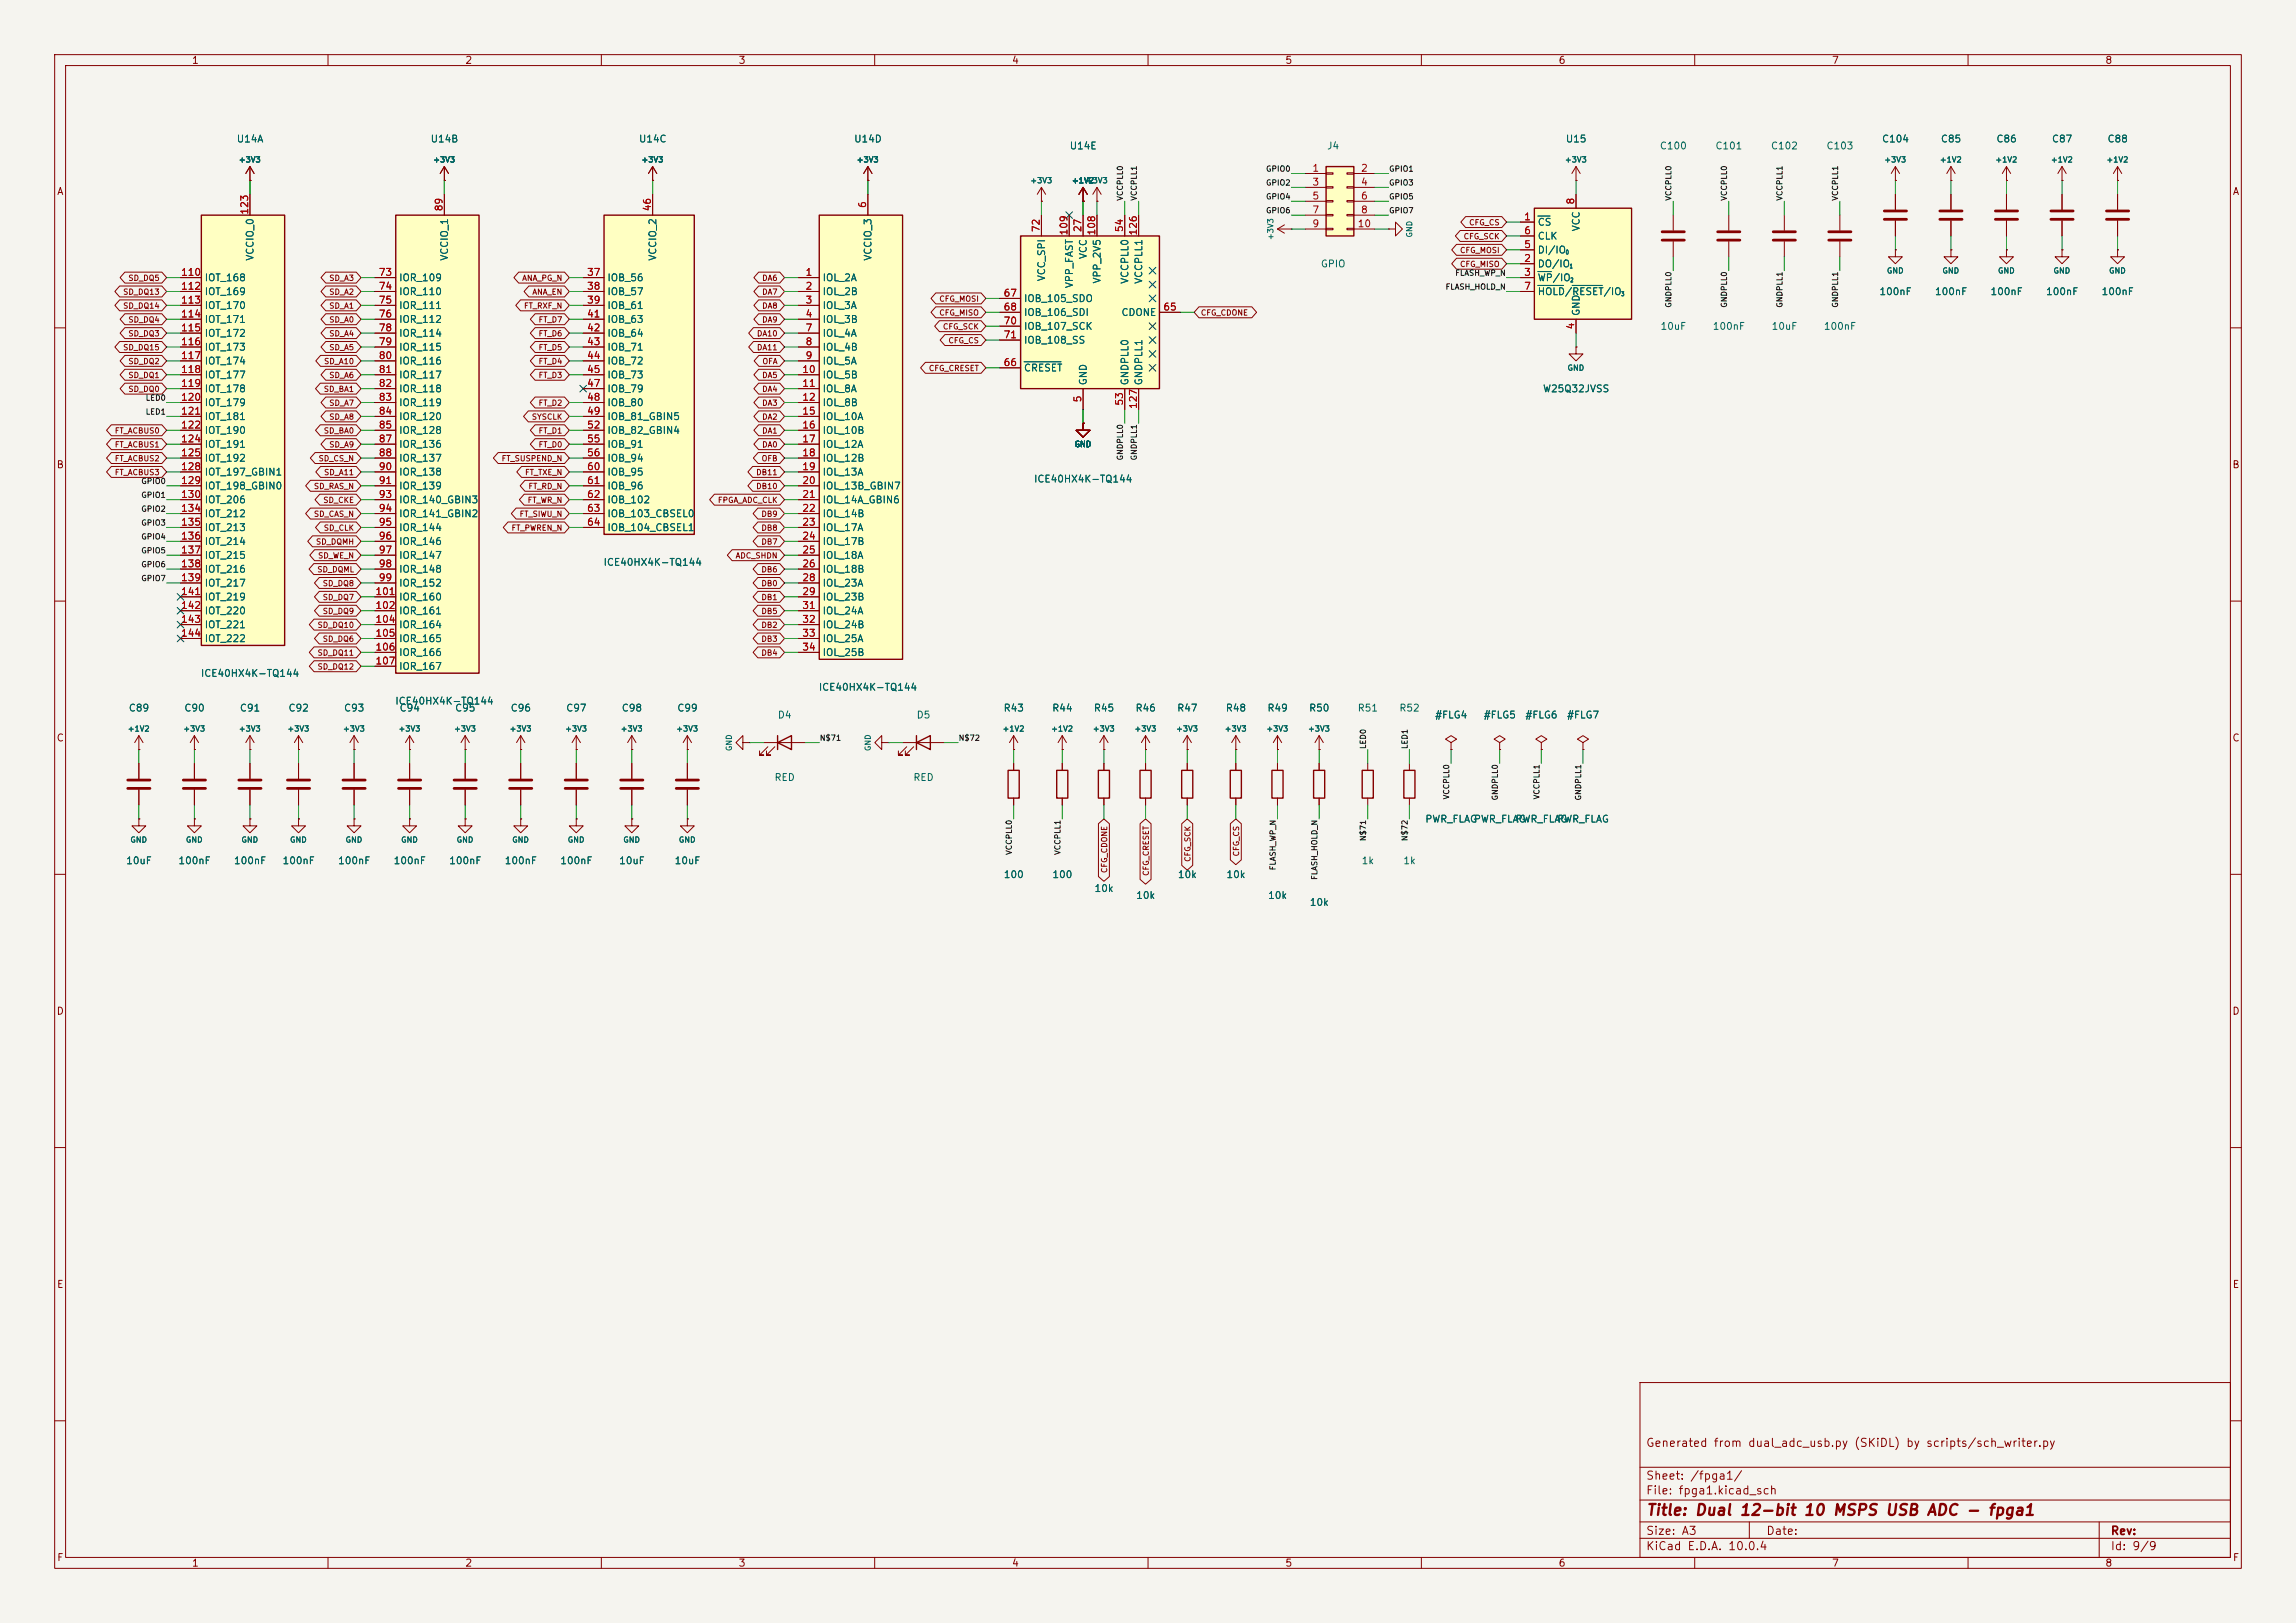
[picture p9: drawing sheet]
<svg xmlns="http://www.w3.org/2000/svg" width="420mm" height="297mm" viewBox="0 0 420 297" stroke-linecap="round" stroke-linejoin="round" font-family="sans-serif">
<defs><g id="words">
<text font-size="2" fill="#840000" x="301" y="277.8">Title: Dual 12-bit 10 MSPS USB ADC - fpga1</text>
<g font-size="1.5" fill="#840000">
<text x="301" y="265.1">Generated from dual_adc_usb.py (SKiDL) by scripts/sch_writer.py</text>
<text x="301" y="273.8">File: fpga1.kicad_sch</text>
<text x="301" y="271.1">Sheet: /fpga1/</text>
<text x="301" y="281.2">Size: A3</text>
<text x="323" y="281.2">Date:</text>
<text x="386" y="281.2">Rev:</text>
<text x="301" y="284">KiCad E.D.A. 10.0.4</text>
<text x="386" y="284">Id: 9/9</text>
</g>
<g font-size="1.3" fill="#840000">
<text x="35" y="12">1</text>
<text x="85" y="12">2</text>
<text x="135" y="12">3</text>
<text x="185" y="12">4</text>
<text x="235" y="12">5</text>
<text x="285" y="12">6</text>
<text x="335" y="12">7</text>
<text x="385" y="12">8</text>
<text x="10.3" y="36">A</text>
<text x="408.3" y="36">A</text>
<text x="10.3" y="86">B</text>
<text x="408.2" y="86">B</text>
<text x="10.3" y="136">C</text>
<text x="408.2" y="136">C</text>
<text x="10.3" y="186">D</text>
<text x="408.2" y="186">D</text>
<text x="10.3" y="236">E</text>
<text x="408.3" y="236">E</text>
<text x="10.3" y="286">F</text>
<text x="35" y="287">1</text>
<text x="85" y="287">2</text>
<text x="135" y="287">3</text>
<text x="185" y="287">4</text>
<text x="235" y="287">5</text>
<text x="285" y="287">6</text>
<text x="335" y="287">7</text>
<text x="385" y="287">8</text>
<text x="408.3" y="286">F</text>
</g>
<g font-size="1.3" fill="#006464">
<text x="43.2" y="26.4">U14A</text>
<text x="78.7" y="26.4">U14B</text>
<text x="116.8" y="26.4">U14C</text>
<text x="156.1" y="26.4">U14D</text>
<text x="195.6" y="27.6">U14E</text>
<text x="242.6" y="27.6">J4</text>
<text x="286.3" y="26.4">U15</text>
<text x="303.5" y="27.6">C100</text>
<text x="313.7" y="27.6">C101</text>
<text x="323.8" y="27.6">C102</text>
<text x="334" y="27.6">C103</text>
<text x="344.2" y="26.4">C104</text>
<text x="354.9" y="26.4">C85</text>
<text x="365.1" y="26.4">C86</text>
<text x="375.2" y="26.4">C87</text>
<text x="385.4" y="26.4">C88</text>
<text x="281.2" y="41.6">CS</text>
<text x="46.7" y="47.8" transform="rotate(-90 46.7 47.8)">VCCIO_0</text>
<text x="82.3" y="47.8" transform="rotate(-90 82.3 47.8)">VCCIO_1</text>
<text x="120.4" y="47.8" transform="rotate(-90 120.4 47.8)">VCCIO_2</text>
<text x="159.7" y="47.8" transform="rotate(-90 159.7 47.8)">VCCIO_3</text>
<text x="199.1" y="47.5" transform="rotate(-90 199.1 47.5)">VCC</text>
<text x="281.2" y="46.7">DI/IO</text>
<text x="281.2" y="44.2">CLK</text>
<text x="289.3" y="42.4" transform="rotate(-90 289.3 42.4)">VCC</text>
<text x="37.3" y="51.8">IOT_168</text>
<text x="72.9" y="51.8">IOR_109</text>
<text x="111" y="51.8">IOB_56</text>
<text x="150.4" y="51.8">IOL_2A</text>
<text x="191.5" y="51.6" transform="rotate(-90 191.5 51.6)">VCC_SPI</text>
<text x="196.6" y="52.8" transform="rotate(-90 196.6 52.8)">VPP_FAST</text>
<text x="201.6" y="52" transform="rotate(-90 201.6 52)">VPP_2V5</text>
<text x="206.7" y="52.1" transform="rotate(-90 206.7 52.1)">VCCPLL0</text>
<text x="209.3" y="52.1" transform="rotate(-90 209.3 52.1)">VCCPLL1</text>
<text x="241.5" y="49.2">GPIO</text>
<text x="281.2" y="49.2">DO/IO</text>
<text x="281.2" y="51.8">WP/IO</text>
<text x="37.3" y="54.3">IOT_169</text>
<text x="37.3" y="56.9">IOT_170</text>
<text x="37.3" y="59.4">IOT_171</text>
<text x="72.9" y="54.3">IOR_110</text>
<text x="72.9" y="56.9">IOR_111</text>
<text x="72.9" y="59.4">IOR_112</text>
<text x="111" y="54.3">IOB_57</text>
<text x="111" y="56.9">IOB_61</text>
<text x="111" y="59.4">IOB_63</text>
<text x="150.4" y="54.3">IOL_2B</text>
<text x="150.4" y="56.9">IOL_3A</text>
<text x="150.4" y="59.4">IOL_3B</text>
<text x="187.2" y="55.6">IOB_105_SDO</text>
<text x="187.2" y="58.1">IOB_106_SDI</text>
<text x="205" y="58.1">CDONE</text>
<text x="281.2" y="54.3">HOLD/RESET/IO</text>
<text x="289.3" y="57.9" transform="rotate(-90 289.3 57.9)">GND</text>
<text x="343.7" y="54.3">100nF</text>
<text x="353.8" y="54.3">100nF</text>
<text x="364" y="54.3">100nF</text>
<text x="374.2" y="54.3">100nF</text>
<text x="384.3" y="54.3">100nF</text>
<text x="37.3" y="61.9">IOT_172</text>
<text x="37.3" y="64.5">IOT_173</text>
<text x="72.9" y="61.9">IOR_114</text>
<text x="72.9" y="64.5">IOR_115</text>
<text x="111" y="61.9">IOB_64</text>
<text x="111" y="64.5">IOB_71</text>
<text x="150.4" y="61.9">IOL_4A</text>
<text x="150.4" y="64.5">IOL_4B</text>
<text x="187.2" y="60.7">IOB_107_SCK</text>
<text x="187.2" y="63.2">IOB_108_SS</text>
<text x="303.6" y="60.7">10uF</text>
<text x="313.2" y="60.7">100nF</text>
<text x="324" y="60.7">10uF</text>
<text x="333.5" y="60.7">100nF</text>
<text x="37.3" y="67">IOT_174</text>
<text x="37.3" y="69.6">IOT_177</text>
<text x="72.9" y="67">IOR_116</text>
<text x="72.9" y="69.6">IOR_117</text>
<text x="111" y="67">IOB_72</text>
<text x="111" y="69.6">IOB_73</text>
<text x="150.4" y="67">IOL_5A</text>
<text x="150.4" y="69.6">IOL_5B</text>
<text x="187.2" y="68.3">CRESET</text>
<text x="199.1" y="70.6" transform="rotate(-90 199.1 70.6)">GND</text>
<text x="206.7" y="70.6" transform="rotate(-90 206.7 70.6)">GNDPLL0</text>
<text x="209.3" y="70.6" transform="rotate(-90 209.3 70.6)">GNDPLL1</text>
<text x="37.3" y="72.1">IOT_178</text>
<text x="37.3" y="74.6">IOT_179</text>
<text x="37.3" y="77.2">IOT_181</text>
<text x="72.9" y="72.1">IOR_118</text>
<text x="72.9" y="74.6">IOR_119</text>
<text x="72.9" y="77.2">IOR_120</text>
<text x="111" y="72.1">IOB_79</text>
<text x="111" y="74.6">IOB_80</text>
<text x="111" y="77.2">IOB_81_GBIN5</text>
<text x="150.4" y="72.1">IOL_8A</text>
<text x="150.4" y="74.6">IOL_8B</text>
<text x="150.4" y="77.2">IOL_10A</text>
<text x="282.1" y="72.1">W25Q32JVSS</text>
<text x="37.3" y="79.7">IOT_190</text>
<text x="37.3" y="82.3">IOT_191</text>
<text x="72.9" y="79.7">IOR_128</text>
<text x="72.9" y="82.3">IOR_136</text>
<text x="111" y="79.7">IOB_82_GBIN4</text>
<text x="111" y="82.3">IOB_91</text>
<text x="150.4" y="79.7">IOL_10B</text>
<text x="150.4" y="82.3">IOL_12A</text>
<text x="37.3" y="84.8">IOT_192</text>
<text x="37.3" y="87.3">IOT_197_GBIN1</text>
<text x="37.3" y="89.9">IOT_198_GBIN0</text>
<text x="72.9" y="84.8">IOR_137</text>
<text x="72.9" y="87.3">IOR_138</text>
<text x="72.9" y="89.9">IOR_139</text>
<text x="111" y="84.8">IOB_94</text>
<text x="111" y="87.3">IOB_95</text>
<text x="111" y="89.9">IOB_96</text>
<text x="150.4" y="84.8">IOL_12B</text>
<text x="150.4" y="87.3">IOL_13A</text>
<text x="150.4" y="89.9">IOL_13B_GBIN7</text>
<text x="189" y="88.6">ICE40HX4K-TQ144</text>
<text x="37.3" y="92.4">IOT_206</text>
<text x="37.3" y="95">IOT_212</text>
<text x="72.9" y="92.4">IOR_140_GBIN3</text>
<text x="72.9" y="95">IOR_141_GBIN2</text>
<text x="111" y="92.4">IOB_102</text>
<text x="111" y="95">IOB_103_CBSEL0</text>
<text x="150.4" y="92.4">IOL_14A_GBIN6</text>
<text x="150.4" y="95">IOL_14B</text>
<text x="37.3" y="97.5">IOT_213</text>
<text x="37.3" y="100">IOT_214</text>
<text x="72.9" y="97.5">IOR_144</text>
<text x="72.9" y="100">IOR_146</text>
<text x="111" y="97.5">IOB_104_CBSEL1</text>
<text x="150.4" y="97.5">IOL_17A</text>
<text x="150.4" y="100">IOL_17B</text>
<text x="37.3" y="102.6">IOT_215</text>
<text x="37.3" y="105.1">IOT_216</text>
<text x="37.3" y="107.7">IOT_217</text>
<text x="72.9" y="102.6">IOR_147</text>
<text x="72.9" y="105.1">IOR_148</text>
<text x="72.9" y="107.7">IOR_152</text>
<text x="110.3" y="103.8">ICE40HX4K-TQ144</text>
<text x="150.4" y="102.6">IOL_18A</text>
<text x="150.4" y="105.1">IOL_18B</text>
<text x="150.4" y="107.7">IOL_23A</text>
<text x="37.3" y="110.2">IOT_219</text>
<text x="37.3" y="112.7">IOT_220</text>
<text x="72.9" y="110.2">IOR_160</text>
<text x="72.9" y="112.7">IOR_161</text>
<text x="150.4" y="110.2">IOL_23B</text>
<text x="150.4" y="112.7">IOL_24A</text>
<text x="37.3" y="115.3">IOT_221</text>
<text x="37.3" y="117.8">IOT_222</text>
<text x="72.9" y="115.3">IOR_164</text>
<text x="72.9" y="117.8">IOR_165</text>
<text x="150.4" y="115.3">IOL_24B</text>
<text x="150.4" y="117.8">IOL_25A</text>
<text x="36.6" y="124.2">ICE40HX4K-TQ144</text>
<text x="72.9" y="120.4">IOR_166</text>
<text x="72.9" y="122.9">IOR_167</text>
<text x="150.4" y="120.4">IOL_25B</text>
<text x="23.5" y="130.5">C89</text>
<text x="33.6" y="130.5">C90</text>
<text x="43.8" y="130.5">C91</text>
<text x="52.7" y="130.5">C92</text>
<text x="62.8" y="130.5">C93</text>
<text x="72.2" y="129.2">ICE40HX4K-TQ144</text>
<text x="73" y="130.5">C94</text>
<text x="83.1" y="130.5">C95</text>
<text x="93.3" y="130.5">C96</text>
<text x="103.5" y="130.5">C97</text>
<text x="113.6" y="130.5">C98</text>
<text x="123.8" y="130.5">C99</text>
<text x="142.2" y="131.8">D4</text>
<text x="149.7" y="126.7">ICE40HX4K-TQ144</text>
<text x="167.6" y="131.8">D5</text>
<text x="183.5" y="130.5">R43</text>
<text x="192.4" y="130.5">R44</text>
<text x="200" y="130.5">R45</text>
<text x="207.6" y="130.5">R46</text>
<text x="215.2" y="130.5">R47</text>
<text x="224.1" y="130.5">R48</text>
<text x="231.7" y="130.5">R49</text>
<text x="239.4" y="130.5">R50</text>
<text x="248.2" y="130.5">R51</text>
<text x="255.9" y="130.5">R52</text>
<text x="262.4" y="131.8">#FLG4</text>
<text x="271.3" y="131.8">#FLG5</text>
<text x="278.9" y="131.8">#FLG6</text>
<text x="286.5" y="131.8">#FLG7</text>
<text x="141.6" y="143.2">RED</text>
<text x="167" y="143.2">RED</text>
<text x="260.6" y="150.8">PWR_FLAG</text>
<text x="269.5" y="150.8">PWR_FLAG</text>
<text x="277.1" y="150.8">PWR_FLAG</text>
<text x="284.7" y="150.8">PWR_FLAG</text>
<text x="23" y="158.5">10uF</text>
<text x="32.5" y="158.5">100nF</text>
<text x="42.7" y="158.5">100nF</text>
<text x="51.6" y="158.5">100nF</text>
<text x="61.7" y="158.5">100nF</text>
<text x="71.9" y="158.5">100nF</text>
<text x="82.1" y="158.5">100nF</text>
<text x="92.2" y="158.5">100nF</text>
<text x="102.4" y="158.5">100nF</text>
<text x="113.1" y="158.5">10uF</text>
<text x="123.3" y="158.5">10uF</text>
<text x="183.5" y="161">100</text>
<text x="192.4" y="161">100</text>
<text x="215.3" y="161">10k</text>
<text x="224.2" y="161">10k</text>
<text x="249" y="158.5">1k</text>
<text x="256.6" y="158.5">1k</text>
<text x="200.1" y="163.5">10k</text>
<text x="207.7" y="164.8">10k</text>
<text x="231.9" y="164.8">10k</text>
<text x="239.5" y="166.1">10k</text>
</g>
<g font-size="1.3" fill="#a90000">
<text x="240" y="31.7">1</text>
<text x="240" y="34.3">3</text>
<text x="248.8" y="31.7">2</text>
<text x="248.8" y="34.3">4</text>
<text x="45.7" y="39.4" transform="rotate(-90 45.7 39.4)">123</text>
<text x="81.3" y="38.8" transform="rotate(-90 81.3 38.8)">89</text>
<text x="119.4" y="38.8" transform="rotate(-90 119.4 38.8)">46</text>
<text x="158.7" y="38.2" transform="rotate(-90 158.7 38.2)">6</text>
<text x="240" y="36.8">5</text>
<text x="240" y="39.3">7</text>
<text x="240" y="41.9">9</text>
<text x="248.2" y="41.9">10</text>
<text x="248.8" y="36.8">6</text>
<text x="248.8" y="39.3">8</text>
<text x="278.7" y="40.6">1</text>
<text x="288.3" y="37.5" transform="rotate(-90 288.3 37.5)">8</text>
<text x="190.5" y="42.6" transform="rotate(-90 190.5 42.6)">72</text>
<text x="195.6" y="43.2" transform="rotate(-90 195.6 43.2)">109</text>
<text x="198.1" y="42.6" transform="rotate(-90 198.1 42.6)">27</text>
<text x="200.6" y="43.2" transform="rotate(-90 200.6 43.2)">108</text>
<text x="205.7" y="42.6" transform="rotate(-90 205.7 42.6)">54</text>
<text x="208.3" y="43.2" transform="rotate(-90 208.3 43.2)">126</text>
<text x="278.7" y="45.7">5</text>
<text x="278.7" y="43.2">6</text>
<text x="33" y="50.8">110</text>
<text x="33" y="53.3">112</text>
<text x="69.2" y="50.8">73</text>
<text x="69.2" y="53.3">74</text>
<text x="107.3" y="50.8">37</text>
<text x="107.3" y="53.3">38</text>
<text x="147.2" y="50.8">1</text>
<text x="147.2" y="53.3">2</text>
<text x="278.7" y="48.2">2</text>
<text x="278.7" y="50.8">3</text>
<text x="278.7" y="53.3">7</text>
<text x="33" y="55.9">113</text>
<text x="33" y="58.4">114</text>
<text x="69.2" y="55.9">75</text>
<text x="69.2" y="58.4">76</text>
<text x="107.3" y="55.9">39</text>
<text x="107.3" y="58.4">41</text>
<text x="147.2" y="55.9">3</text>
<text x="147.2" y="58.4">4</text>
<text x="183.5" y="54.6">67</text>
<text x="183.5" y="57.1">68</text>
<text x="183.5" y="59.7">70</text>
<text x="212.7" y="57.1">65</text>
<text x="33" y="60.9">115</text>
<text x="33" y="63.5">116</text>
<text x="69.2" y="60.9">78</text>
<text x="69.2" y="63.5">79</text>
<text x="107.3" y="60.9">42</text>
<text x="107.3" y="63.5">43</text>
<text x="147.2" y="60.9">7</text>
<text x="147.2" y="63.5">8</text>
<text x="183.5" y="62.2">71</text>
<text x="288.3" y="60.4" transform="rotate(-90 288.3 60.4)">4</text>
<text x="33" y="66">117</text>
<text x="33" y="68.6">118</text>
<text x="33" y="71.1">119</text>
<text x="69.2" y="66">80</text>
<text x="69.2" y="68.6">81</text>
<text x="69.2" y="71.1">82</text>
<text x="107.3" y="66">44</text>
<text x="107.3" y="68.6">45</text>
<text x="107.3" y="71.1">47</text>
<text x="146.6" y="68.6">10</text>
<text x="146.6" y="71.1">11</text>
<text x="147.2" y="66">9</text>
<text x="183.5" y="67.3">66</text>
<text x="33" y="73.6">120</text>
<text x="33" y="76.2">121</text>
<text x="69.2" y="73.6">83</text>
<text x="69.2" y="76.2">84</text>
<text x="107.3" y="73.6">48</text>
<text x="107.3" y="76.2">49</text>
<text x="146.6" y="73.6">12</text>
<text x="146.6" y="76.2">15</text>
<text x="198.1" y="73.7" transform="rotate(-90 198.1 73.7)">5</text>
<text x="205.7" y="74.3" transform="rotate(-90 205.7 74.3)">53</text>
<text x="208.3" y="74.9" transform="rotate(-90 208.3 74.9)">127</text>
<text x="33" y="78.7">122</text>
<text x="33" y="81.3">124</text>
<text x="33" y="83.8">125</text>
<text x="69.2" y="78.7">85</text>
<text x="69.2" y="81.3">87</text>
<text x="69.2" y="83.8">88</text>
<text x="107.3" y="78.7">52</text>
<text x="107.3" y="81.3">55</text>
<text x="107.3" y="83.8">56</text>
<text x="146.6" y="78.7">16</text>
<text x="146.6" y="81.3">17</text>
<text x="146.6" y="83.8">18</text>
<text x="33" y="86.3">128</text>
<text x="33" y="88.9">129</text>
<text x="69.2" y="86.3">90</text>
<text x="69.2" y="88.9">91</text>
<text x="107.3" y="86.3">60</text>
<text x="107.3" y="88.9">61</text>
<text x="146.6" y="86.3">19</text>
<text x="146.6" y="88.9">20</text>
<text x="33" y="91.4">130</text>
<text x="33" y="94">134</text>
<text x="69.2" y="91.4">93</text>
<text x="69.2" y="94">94</text>
<text x="107.3" y="91.4">62</text>
<text x="107.3" y="94">63</text>
<text x="146.6" y="91.4">21</text>
<text x="146.6" y="94">22</text>
<text x="33" y="96.5">135</text>
<text x="33" y="99">136</text>
<text x="33" y="101.6">137</text>
<text x="69.2" y="96.5">95</text>
<text x="69.2" y="99">96</text>
<text x="69.2" y="101.6">97</text>
<text x="107.3" y="96.5">64</text>
<text x="146.6" y="96.5">23</text>
<text x="146.6" y="99">24</text>
<text x="146.6" y="101.6">25</text>
<text x="33" y="104.1">138</text>
<text x="33" y="106.7">139</text>
<text x="69.2" y="104.1">98</text>
<text x="69.2" y="106.7">99</text>
<text x="146.6" y="104.1">26</text>
<text x="146.6" y="106.7">28</text>
<text x="33" y="109.2">141</text>
<text x="33" y="111.7">142</text>
<text x="68.6" y="109.2">101</text>
<text x="68.6" y="111.7">102</text>
<text x="146.6" y="109.2">29</text>
<text x="146.6" y="111.7">31</text>
<text x="33" y="114.3">143</text>
<text x="33" y="116.8">144</text>
<text x="68.6" y="114.3">104</text>
<text x="68.6" y="116.8">105</text>
<text x="68.6" y="119.4">106</text>
<text x="146.6" y="114.3">32</text>
<text x="146.6" y="116.8">33</text>
<text x="146.6" y="119.4">34</text>
<text x="68.6" y="121.9">107</text>
</g>
<g font-size="1" fill="#006464">
<text x="43.6" y="30">+3V3</text>
<text x="79.2" y="30">+3V3</text>
<text x="117.3" y="30">+3V3</text>
<text x="156.6" y="30">+3V3</text>
<text x="286.2" y="30">+3V3</text>
<text x="344.6" y="30">+3V3</text>
<text x="354.7" y="30">+1V2</text>
<text x="364.9" y="30">+1V2</text>
<text x="375.1" y="30">+1V2</text>
<text x="385.2" y="30">+1V2</text>
<text x="188.4" y="33.8">+3V3</text>
<text x="196" y="33.8">+1V2</text>
<text x="198.5" y="33.8">+3V3</text>
<text x="233.2" y="44" transform="rotate(-90 233.2 44)">+3V3</text>
<text x="258.6" y="43.6" transform="rotate(-90 258.6 43.6)">GND</text>
<text x="345.1" y="50.3">GND</text>
<text x="355.2" y="50.3">GND</text>
<text x="365.4" y="50.3">GND</text>
<text x="375.5" y="50.3">GND</text>
<text x="385.7" y="50.3">GND</text>
<text x="286.6" y="68.1">GND</text>
<text x="196.5" y="82">GND</text>
<text x="23.3" y="134.1">+1V2</text>
<text x="33.4" y="134.1">+3V3</text>
<text x="43.6" y="134.1">+3V3</text>
<text x="52.5" y="134.1">+3V3</text>
<text x="62.6" y="134.1">+3V3</text>
<text x="72.8" y="134.1">+3V3</text>
<text x="83" y="134.1">+3V3</text>
<text x="93.1" y="134.1">+3V3</text>
<text x="103.3" y="134.1">+3V3</text>
<text x="113.4" y="134.1">+3V3</text>
<text x="123.6" y="134.1">+3V3</text>
<text x="134.1" y="137.5" transform="rotate(-90 134.1 137.5)">GND</text>
<text x="159.5" y="137.5" transform="rotate(-90 159.5 137.5)">GND</text>
<text x="183.3" y="134.1">+1V2</text>
<text x="192.2" y="134.1">+1V2</text>
<text x="199.8" y="134.1">+3V3</text>
<text x="207.4" y="134.1">+3V3</text>
<text x="215" y="134.1">+3V3</text>
<text x="223.9" y="134.1">+3V3</text>
<text x="231.6" y="134.1">+3V3</text>
<text x="239.2" y="134.1">+3V3</text>
<text x="23.7" y="154.4">GND</text>
<text x="33.9" y="154.4">GND</text>
<text x="44.1" y="154.4">GND</text>
<text x="53" y="154.4">GND</text>
<text x="63.1" y="154.4">GND</text>
<text x="73.3" y="154.4">GND</text>
<text x="83.4" y="154.4">GND</text>
<text x="93.6" y="154.4">GND</text>
<text x="103.8" y="154.4">GND</text>
<text x="113.9" y="154.4">GND</text>
<text x="124.1" y="154.4">GND</text>
</g>
<g font-size="1" fill="#0f0f0f">
<text x="231.5" y="34.2">GPIO2</text>
<text x="231.5" y="31.7">GPIO0</text>
<text x="254" y="34.2">GPIO3</text>
<text x="254" y="31.7">GPIO1</text>
<text x="205.6" y="36.8" transform="rotate(-90 205.6 36.8)">VCCPLL0</text>
<text x="208.2" y="36.8" transform="rotate(-90 208.2 36.8)">VCCPLL1</text>
<text x="231.5" y="39.3">GPIO6</text>
<text x="231.5" y="36.7">GPIO4</text>
<text x="254" y="36.7">GPIO5</text>
<text x="254" y="39.3">GPIO7</text>
<text x="306" y="36.8" transform="rotate(-90 306 36.8)">VCCPLL0</text>
<text x="316.1" y="36.8" transform="rotate(-90 316.1 36.8)">VCCPLL0</text>
<text x="326.3" y="36.8" transform="rotate(-90 326.3 36.8)">VCCPLL1</text>
<text x="336.5" y="36.8" transform="rotate(-90 336.5 36.8)">VCCPLL1</text>
<text x="264.3" y="53.2">FLASH_HOLD_N</text>
<text x="266.1" y="50.7">FLASH_WP_N</text>
<text x="306" y="56.4" transform="rotate(-90 306 56.4)">GNDPLL0</text>
<text x="316.1" y="56.4" transform="rotate(-90 316.1 56.4)">GNDPLL0</text>
<text x="326.3" y="56.4" transform="rotate(-90 326.3 56.4)">GNDPLL1</text>
<text x="336.5" y="56.4" transform="rotate(-90 336.5 56.4)">GNDPLL1</text>
<text x="26.6" y="73.6">LED0</text>
<text x="26.6" y="76.1">LED1</text>
<text x="25.7" y="88.8">GPIO0</text>
<text x="205.6" y="84.3" transform="rotate(-90 205.6 84.3)">GNDPLL0</text>
<text x="208.2" y="84.3" transform="rotate(-90 208.2 84.3)">GNDPLL1</text>
<text x="25.7" y="91.3">GPIO1</text>
<text x="25.7" y="93.9">GPIO2</text>
<text x="25.7" y="96.4">GPIO3</text>
<text x="25.7" y="99">GPIO4</text>
<text x="25.7" y="101.5">GPIO5</text>
<text x="25.7" y="106.6">GPIO7</text>
<text x="25.7" y="104">GPIO6</text>
<text x="149.9" y="135.8">N$71</text>
<text x="175.3" y="135.8">N$72</text>
<text x="250.1" y="137.2" transform="rotate(-90 250.1 137.2)">LED0</text>
<text x="257.7" y="137.2" transform="rotate(-90 257.7 137.2)">LED1</text>
<text x="265.3" y="146.4" transform="rotate(-90 265.3 146.4)">VCCPLL0</text>
<text x="274.2" y="146.6" transform="rotate(-90 274.2 146.6)">GNDPLL0</text>
<text x="281.8" y="146.4" transform="rotate(-90 281.8 146.4)">VCCPLL1</text>
<text x="289.5" y="146.6" transform="rotate(-90 289.5 146.6)">GNDPLL1</text>
<text x="250.1" y="154" transform="rotate(-90 250.1 154)">N$71</text>
<text x="257.7" y="154" transform="rotate(-90 257.7 154)">N$72</text>
<text x="185.3" y="156.5" transform="rotate(-90 185.3 156.5)">VCCPLL0</text>
<text x="194.2" y="156.5" transform="rotate(-90 194.2 156.5)">VCCPLL1</text>
<text x="233.6" y="159.4" transform="rotate(-90 233.6 159.4)">FLASH_WP_N</text>
<text x="241.2" y="161.1" transform="rotate(-90 241.2 161.1)">FLASH_HOLD_N</text>
</g>
<g font-size="1" fill="#840000">
<text x="268.6" y="41.5">CFG_CS</text>
<text x="267" y="46.6">CFG_MOSI</text>
<text x="267.6" y="44">CFG_SCK</text>
<text x="23.4" y="51.6">SD_DQ5</text>
<text x="60.1" y="51.6">SD_A3</text>
<text x="95.4" y="51.6">ANA_PG_N</text>
<text x="139.3" y="51.6">DA6</text>
<text x="267" y="49.1">CFG_MISO</text>
<text x="22.4" y="56.7">SD_DQ14</text>
<text x="22.4" y="54.2">SD_DQ13</text>
<text x="23.4" y="59.3">SD_DQ4</text>
<text x="60.1" y="54.2">SD_A2</text>
<text x="60.1" y="56.7">SD_A1</text>
<text x="60.1" y="59.3">SD_A0</text>
<text x="95.8" y="56.7">FT_RXF_N</text>
<text x="97.3" y="54.2">ANA_EN</text>
<text x="98.4" y="59.3">FT_D7</text>
<text x="139.3" y="54.2">DA7</text>
<text x="139.3" y="56.7">DA8</text>
<text x="139.3" y="59.3">DA9</text>
<text x="171.7" y="58">CFG_MISO</text>
<text x="171.7" y="55.4">CFG_MOSI</text>
<text x="219.6" y="58">CFG_CDONE</text>
<text x="22.4" y="64.3">SD_DQ15</text>
<text x="23.4" y="61.8">SD_DQ3</text>
<text x="60.1" y="61.8">SD_A4</text>
<text x="60.1" y="64.3">SD_A5</text>
<text x="98.4" y="61.8">FT_D6</text>
<text x="98.4" y="64.3">FT_D5</text>
<text x="138.4" y="61.8">DA10</text>
<text x="138.4" y="64.3">DA11</text>
<text x="172.4" y="60.5">CFG_SCK</text>
<text x="173.4" y="63.1">CFG_CS</text>
<text x="23.4" y="66.9">SD_DQ2</text>
<text x="23.4" y="69.4">SD_DQ1</text>
<text x="23.4" y="72">SD_DQ0</text>
<text x="59.1" y="72">SD_BA1</text>
<text x="59.2" y="66.9">SD_A10</text>
<text x="60.1" y="69.4">SD_A6</text>
<text x="98.4" y="69.4">FT_D3</text>
<text x="98.4" y="66.9">FT_D4</text>
<text x="139.3" y="69.4">DA5</text>
<text x="139.3" y="72">DA4</text>
<text x="139.4" y="66.9">OFA</text>
<text x="169.8" y="68.1">CFG_CRESET</text>
<text x="60.1" y="74.5">SD_A7</text>
<text x="60.1" y="77">SD_A8</text>
<text x="97.2" y="77">SYSCLK</text>
<text x="98.4" y="74.5">FT_D2</text>
<text x="139.3" y="77">DA2</text>
<text x="139.3" y="74.5">DA3</text>
<text x="20.9" y="79.6">FT_ACBUS0</text>
<text x="20.9" y="82.1">FT_ACBUS1</text>
<text x="59.1" y="79.6">SD_BA0</text>
<text x="60.1" y="82.1">SD_A9</text>
<text x="98.4" y="79.6">FT_D1</text>
<text x="98.4" y="82.1">FT_D0</text>
<text x="139.3" y="79.6">DA1</text>
<text x="139.3" y="82.1">DA0</text>
<text x="20.9" y="84.7">FT_ACBUS2</text>
<text x="20.9" y="87.2">FT_ACBUS3</text>
<text x="57.3" y="89.7">SD_RAS_N</text>
<text x="58.2" y="84.7">SD_CS_N</text>
<text x="59.2" y="87.2">SD_A11</text>
<text x="91.7" y="84.7">FT_SUSPEND_N</text>
<text x="95.9" y="87.2">FT_TXE_N</text>
<text x="96.6" y="89.7">FT_RD_N</text>
<text x="138.2" y="87.2">DB11</text>
<text x="138.2" y="89.7">DB10</text>
<text x="139.2" y="84.7">OFB</text>
<text x="57.3" y="94.8">SD_CAS_N</text>
<text x="59" y="92.3">SD_CKE</text>
<text x="94.9" y="94.8">FT_SIWU_N</text>
<text x="96.4" y="92.3">FT_WR_N</text>
<text x="131.2" y="92.3">FPGA_ADC_CLK</text>
<text x="139.2" y="94.8">DB9</text>
<text x="57.7" y="99.9">SD_DQMH</text>
<text x="59.1" y="97.4">SD_CLK</text>
<text x="93.5" y="97.4">FT_PWREN_N</text>
<text x="139.2" y="99.9">DB7</text>
<text x="139.2" y="97.4">DB8</text>
<text x="57.9" y="105">SD_DQML</text>
<text x="58.1" y="102.4">SD_WE_N</text>
<text x="58.9" y="107.5">SD_DQ8</text>
<text x="134.5" y="102.4">ADC_SHDN</text>
<text x="139.2" y="105">DB6</text>
<text x="139.2" y="107.5">DB0</text>
<text x="58.9" y="110.1">SD_DQ7</text>
<text x="58.9" y="112.6">SD_DQ9</text>
<text x="139.2" y="112.6">DB5</text>
<text x="139.2" y="110.1">DB1</text>
<text x="58" y="115.1">SD_DQ10</text>
<text x="58.9" y="117.7">SD_DQ6</text>
<text x="139.2" y="115.1">DB2</text>
<text x="139.2" y="117.7">DB3</text>
<text x="58" y="120.2">SD_DQ11</text>
<text x="58" y="122.8">SD_DQ12</text>
<text x="139.2" y="120.2">DB4</text>
<text x="202.8" y="159.9" transform="rotate(-90 202.8 159.9)">CFG_CDONE</text>
<text x="210.4" y="160.4" transform="rotate(-90 210.4 160.4)">CFG_CRESET</text>
<text x="218" y="157.8" transform="rotate(-90 218 157.8)">CFG_SCK</text>
<text x="226.9" y="156.8" transform="rotate(-90 226.9 156.8)">CFG_CS</text>
</g>
<g font-size=".8" fill="#006464">
<text x="286.3" y="46.7">0</text>
<text x="287" y="49.3">1</text>
<text x="287.2" y="51.8">2</text>
<text x="296.5" y="54.4">3</text>
</g>
</g></defs>
<path d="M0 0h420v297h-420z" fill="#f5f4ef" stroke="#f5f4ef" stroke-width=".18"/>
<g fill="none" stroke="#840000" stroke-width=".18">
<path d="M10 10h400v277h-400zM12 12h396v273h-396zM60 10v2M110 10v2M160 10v2M210 10v2M260 10v2M310 10v2M360 10v2M45.7 33h.1M45.7 30.5l-.7 1.3M45.7 30.5l.8 1.3"/>
<path d="M45.7 30.5v2.5M10 60h2M198.1 77.5v1.2h1.3l-1.3 1.3-1.3-1.3h1.3M198.1 77.5h.1M408 60h2M10 110h2M408 110h2M25.4 137.2h.1M25.4 134.6l-.8 1.3M25.4 134.6l.8 1.3M25.4 134.6v2.6M25.4 139.7v2.8"/>
<path d="M35.6 137.2h.1M35.6 134.6v2.6M35.6 139.7v2.8M35.6 134.6l-.8 1.3M35.6 134.6l.7 1.3M45.7 137.2h.1M45.7 134.6v2.6M45.7 134.6l-.7 1.3M45.7 134.6l.8 1.3M54.6 139.7v2.8M64.8 137.2h.1M64.8 134.6v2.6"/>
<path d="M64.8 139.7v2.8M64.8 134.6l-.8 1.3M64.8 134.6l.7 1.3M74.9 137.2h.1M74.9 134.6v2.6M74.9 139.7v2.8M74.9 134.6l-.7 1.3M74.9 134.6l.8 1.3M85.1 137.2h.1M85.1 134.6l-.8 1.3M85.1 134.6l.8 1.3M85.1 134.6v2.6"/>
<path d="M95.2 137.2h.1M95.2 134.6l-.7 1.3M95.2 134.6l.8 1.3M95.2 134.6v2.6M105.4 137.2h.1M105.4 134.6l-.8 1.3M105.4 134.6l.8 1.3M105.4 134.6v2.6M115.6 139.7v2.8M125.7 137.2h.1M125.7 134.6v2.6M125.7 139.7v2.8"/>
<path d="M125.7 134.6l-.7 1.3M125.7 134.6l.8 1.3M161.3 135.9v-1.3l-1.3 1.3 1.3 1.3v-1.3h1.3M162.6 135.9h.1M165.1 135.9h7.6M165.9 136.7l-1.6 1.5h.8h-.8v-.8M167.1 136.7l-1.5 1.5h.8h-.8v-.8M185.4 137.2h.1M185.4 134.6l-.7 1.3M185.4 134.6l.8 1.3M185.4 134.6v2.6M185.4 139.7v1.3"/>
<path d="M194.3 137.2h.1M194.3 134.6v2.6M194.3 139.7v1.3M194.3 134.6l-.8 1.3M194.3 134.6l.8 1.3M201.9 137.2h.1M201.9 134.6l-.7 1.3M201.9 134.6l.8 1.3M201.9 134.6v2.6M209.5 137.2h.1M209.5 134.6l-.7 1.3M209.5 134.6l.8 1.3"/>
<path d="M209.5 134.6v2.6M217.2 139.7v1.3M10 160h2M25.4 149.9v1.2h1.3l-1.3 1.3-1.3-1.3h1.3M25.4 149.9h.1M25.4 144.5v2.8M35.6 149.9v1.2h1.2l-1.2 1.3-1.3-1.3h1.3M35.6 149.9h.1M35.6 144.5v2.8M45.7 149.9v1.2h1.3l-1.3 1.3-1.3-1.3h1.3M45.7 149.9h.1M54.6 144.5v2.8"/>
<path d="M64.8 149.9v1.2h1.2l-1.2 1.3-1.3-1.3h1.3M64.8 149.9h.1M64.8 144.5v2.8M74.9 149.9v1.2h1.3l-1.3 1.3-1.2-1.3h1.2M74.9 149.9h.1M74.9 144.5v2.8M115.6 144.5v2.8M125.7 149.9v1.2h1.3l-1.3 1.3-1.2-1.3h1.2M125.7 149.9h.1M125.7 144.5v2.8M185.4 146.1v1.2M194.3 146.1v1.2"/>
<path d="M217.2 146.1v1.2M408 160h2M10 210h2M408 210h2M300 253h108v32h-108zM10 260h2M300 278.5h108M300 274.5h108M300 268.5h108M320 278.5v3M384 278.5v6.5M408 260h2"/>
<path d="M60 285v2M110 285v2M160 285v2M210 285v2M260 285v2M300 281.5h108M310 285v2M360 285v2"/>
</g>
<g fill="none" stroke="#840000" stroke-width=".51">
<path d="M23.4 142.7h4M23.4 144.3h4M33.5 142.7h4.1M33.5 144.3h4.1M52.6 142.7h4M52.6 144.3h4M62.7 142.7h4.1M62.7 144.3h4.1M72.9 142.7h4.1M72.9 144.3h4.1M113.5 142.7h4.1M113.5 144.3h4.1"/>
<path d="M123.7 142.7h4.1M123.7 144.3h4.1"/>
</g>
<path d="M167.6 135.9l2.6-1.3v2.6zM167.6 134.6v2.6M184.4 141h2v5.1h-2zM193.3 141h2v5.1h-2zM216.2 141h2v5.1h-2z" fill="none" stroke="#840000" stroke-width=".25"/>
<path d="M110.5 39.4h16.5v58.4h-16.5z" fill="#ffffc2"/>
<path d="M110.5 39.4h16.5v58.4h-16.5z" fill="none" stroke="#840000" stroke-width=".25"/>
<g fill="none" stroke="#840000" stroke-width=".18">
<path d="M119.4 35.6v3.8M106.7 50.8h3.8M106.7 53.3h3.8M106.7 55.9h3.8M106.7 58.4h3.8M106.7 61h3.8M106.7 63.5h3.8M106.7 66h3.8M106.7 68.6h3.8M106.7 71.1h3.8M106.7 73.7h3.8M106.7 76.2h3.8"/>
<path d="M106.7 78.7h3.8M106.7 81.3h3.8M106.7 83.8h3.8M106.7 86.4h3.8M106.7 88.9h3.8M106.7 91.4h3.8M106.7 94h3.8M106.7 96.5h3.8"/>
</g>
<path d="M149.9 39.4h15.2v81.3h-15.2z" fill="#ffffc2"/>
<path d="M149.9 39.4h15.2v81.3h-15.2z" fill="none" stroke="#840000" stroke-width=".25"/>
<g fill="none" stroke="#840000" stroke-width=".18">
<path d="M158.7 35.6v3.8M146 50.8h3.9M146 53.3h3.9M146 55.9h3.9M146 58.4h3.9M146 61h3.9M146 63.5h3.9M146 66h3.9M146 68.6h3.9M146 71.1h3.9M146 73.7h3.9M146 76.2h3.9"/>
<path d="M146 78.7h3.9M146 81.3h3.9M146 83.8h3.9M146 86.4h3.9M146 88.9h3.9M146 91.4h3.9M146 94h3.9M146 96.5h3.9M146 99.1h3.9M146 101.6h3.9M146 104.1h3.9M146 106.7h3.9"/>
<path d="M146 109.2h3.9M146 111.8h3.9M146 114.3h3.9M146 116.8h3.9M146 119.4h3.9"/>
</g>
<path d="M72.4 39.4h15.2v83.8h-15.2z" fill="#ffffc2"/>
<path d="M72.4 39.4h15.2v83.8h-15.2z" fill="none" stroke="#840000" stroke-width=".25"/>
<g fill="none" stroke="#840000" stroke-width=".18">
<path d="M81.3 35.6v3.8M68.6 50.8h3.8M68.6 53.3h3.8M68.6 55.9h3.8M68.6 58.4h3.8M68.6 61h3.8M68.6 63.5h3.8M68.6 66h3.8M68.6 68.6h3.8M68.6 71.1h3.8M68.6 73.7h3.8M68.6 76.2h3.8"/>
<path d="M68.6 78.7h3.8M68.6 81.3h3.8M68.6 83.8h3.8M68.6 86.4h3.8M68.6 88.9h3.8M68.6 91.4h3.8M68.6 94h3.8M68.6 96.5h3.8M68.6 99.1h3.8M68.6 101.6h3.8M68.6 104.1h3.8M68.6 106.7h3.8"/>
<path d="M68.6 109.2h3.8M68.6 111.8h3.8M68.6 114.3h3.8M68.6 116.8h3.8M68.6 119.4h3.8M68.6 121.9h3.8"/>
</g>
<path d="M36.8 39.4h15.3v78.7h-15.3z" fill="#ffffc2"/>
<path d="M36.8 39.4h15.3v78.7h-15.3zM142.2 135.9l2.6-1.3v2.6zM142.2 134.6v2.6M200.9 141h2v5.1h-2zM208.5 141h2.1v5.1h-2.1zM249.2 141h2v5.1h-2zM256.8 141h2v5.1h-2z" fill="none" stroke="#840000" stroke-width=".25"/>
<g fill="none" stroke="#840000" stroke-width=".18">
<path d="M45.7 35.6v3.8M81.3 33h.1M81.3 30.5l-.8 1.3M81.3 30.5l.7 1.3M81.3 30.5v2.5M119.4 33h.1M119.4 30.5l-.8 1.3M119.4 30.5l.7 1.3M119.4 30.5v2.5M158.7 33h.1M158.7 30.5l-.7 1.3M158.7 30.5l.8 1.3"/>
<path d="M158.7 30.5v2.5M33 50.8h3.8M33 53.3h3.8M33 55.9h3.8M33 58.4h3.8M233.7 41.9l1.2 .8M233.7 41.9h2.5M234.9 41.1l-1.2 .8M236.2 41.9h.1M254 41.9h1.3v-1.3l1.2 1.3-1.2 1.3v-1.3M254 41.9h.1M387.3 45.7v1.3h1.3l-1.3 1.3-1.2-1.3h1.2"/>
<path d="M387.3 45.7h.1M33 61h3.8M33 63.5h3.8M33 66h3.8M33 68.6h3.8M33 71.1h3.8M33 73.7h3.8M33 76.2h3.8M33 78.7h3.8M198.1 77.5v1.2h1.3l-1.3 1.3-1.3-1.3h1.3M198.1 77.5h.1M33 81.3h3.8"/>
<path d="M33 83.8h3.8M33 86.4h3.8M33 88.9h3.8M33 91.4h3.8M33 94h3.8M33 96.5h3.8M33 99.1h3.8M33 101.6h3.8M33 104.1h3.8M33 106.7h3.8M33 109.2h3.8M33 111.8h3.8"/>
<path d="M33 114.3h3.8M33 116.8h3.8M85.1 139.7v2.8M95.2 139.7v2.8M105.4 139.7v2.8M115.6 137.2h.1M115.6 134.6l-.8 1.3M115.6 134.6l.7 1.3M115.6 134.6v2.6M135.9 135.9v-1.3l-1.3 1.3 1.3 1.3v-1.3h1.3M137.2 135.9h.1M139.7 135.9h7.6"/>
<path d="M140.5 136.7l-1.6 1.5h.8h-.8v-.8M141.7 136.7l-1.5 1.5h.8h-.8v-.8M201.9 139.7v1.3M209.5 139.7v1.3M217.2 137.2h.1M217.2 134.6l-.8 1.3M217.2 134.6l.7 1.3M217.2 134.6v2.6M226.1 137.2h.1M226.1 134.6l-.8 1.3M226.1 134.6l.7 1.3M226.1 134.6v2.6"/>
<path d="M241.3 137.2h.1M241.3 134.6l-.8 1.3M241.3 134.6l.8 1.3M241.3 134.6v2.6M250.2 139.7v1.3M257.8 139.7v1.3M265.4 135.9l1-.6-1-.7-1 .7 1 .6v1.3M265.4 137.2h.1M289.6 135.9l1-.6-1-.7-1.1 .7 1.1 .6v1.3M289.6 137.2h.1M85.1 149.9v1.2h1.3l-1.3 1.3-1.3-1.3h1.3M85.1 149.9h.1"/>
<path d="M85.1 144.5v2.8M95.2 149.9v1.2h1.3l-1.3 1.3-1.2-1.3h1.2M95.2 149.9h.1M95.2 144.5v2.8M105.4 149.9v1.2h1.3l-1.3 1.3-1.3-1.3h1.3M105.4 149.9h.1M105.4 144.5v2.8M115.6 149.9v1.2h1.2l-1.2 1.3-1.3-1.3h1.3M115.6 149.9h.1M201.9 146.1v1.2M209.5 146.1v1.2M250.2 146.1v1.2"/>
<path d="M257.8 146.1v1.2"/>
</g>
<path d="M83.1 142.7h4M83.1 144.3h4M93.2 142.7h4.1M93.2 144.3h4.1M103.4 142.7h4M103.4 144.3h4" fill="none" stroke="#840000" stroke-width=".51"/>
<path d="M242.6 30.5h5v12.7h-5z" fill="#ffffc2"/>
<path d="M242.6 30.5h5v12.7h-5zM225 141h2.1v5.1h-2.1zM232.7 141h2v5.1h-2z" fill="none" stroke="#840000" stroke-width=".25"/>
<g fill="none" stroke="#840000" stroke-width=".18">
<path d="M190.5 36.8h.1M190.5 34.3l-.8 1.3M190.5 34.3l.8 1.3M190.5 34.3v2.5M198.1 36.8h.1M198.1 34.3l-.7 1.3M198.1 34.3l.8 1.3M198.1 34.3v2.5M238.8 31.8h3.8M238.8 34.3h3.8M238.8 36.8h3.8M238.8 39.4h3.8"/>
<path d="M242.6 31.6h1.2v.3h-1.2zM242.6 34.2h1.2v.2h-1.2zM242.6 36.7h1.2v.3h-1.2zM242.6 39.2h1.2v.3h-1.2zM246.4 31.6h1.2v.3h-1.2zM246.4 34.2h1.2v.2h-1.2zM246.4 36.7h1.2v.3h-1.2zM246.4 39.2h1.2v.3h-1.2zM247.6 31.8h3.9M247.6 34.3h3.9M247.6 36.8h3.9M247.6 39.4h3.9"/>
<path d="M336.5 39.4v2.8M346.7 33h.1M346.7 30.5v2.5M346.7 35.6v2.8M346.7 30.5l-.8 1.3M346.7 30.5l.8 1.3M356.9 33h.1M356.9 30.5v2.5M356.9 35.6v2.8M356.9 30.5l-.8 1.3M356.9 30.5l.7 1.3M367 33h.1"/>
<path d="M367 30.5l-.7 1.3M367 30.5l.8 1.3M367 30.5v2.5M367 35.6v2.8M377.2 33h.1M377.2 30.5v2.5M377.2 35.6v2.8M377.2 30.5l-.8 1.3M377.2 30.5l.8 1.3M387.3 33h.1M387.3 30.5v2.5M387.3 35.6v2.8"/>
<path d="M387.3 30.5l-.7 1.3M387.3 30.5l.8 1.3M238.8 41.9h3.8M242.6 41.8h1.2v.2h-1.2zM246.4 41.8h1.2v.2h-1.2zM247.6 41.9h3.9M336.5 44.2v2.8M346.7 45.7v1.3h1.3l-1.3 1.3-1.3-1.3h1.3M346.7 45.7h.1M346.7 40.4v2.8M356.9 45.7v1.3h1.2l-1.2 1.3-1.3-1.3h1.3M356.9 45.7h.1"/>
<path d="M356.9 40.4v2.8M367 45.7v1.3h1.3l-1.3 1.3-1.2-1.3h1.2M367 45.7h.1M367 40.4v2.8M377.2 45.7v1.3h1.3l-1.3 1.3-1.3-1.3h1.3M377.2 45.7h.1M377.2 40.4v2.8M387.3 40.4v2.8M226.1 139.7v1.3M233.7 139.7v1.3M226.1 146.1v1.2M233.7 146.1v1.2"/>
</g>
<path d="M344.7 38.6h4M354.8 38.6h4.1M365 38.6h4.1M375.2 38.6h4M385.3 38.6h4.1M334.5 42.4h4.1M334.5 43.9h4.1M344.7 40.1h4M354.8 40.1h4.1M365 40.1h4.1M375.2 40.1h4M385.3 40.1h4.1" fill="none" stroke="#840000" stroke-width=".51"/>
<path d="M186.7 43.2h25.4v27.9h-25.4z" fill="#ffffc2"/>
<path d="M186.7 43.2h25.4v27.9h-25.4z" fill="none" stroke="#840000" stroke-width=".25"/>
<g fill="none" stroke="#840000" stroke-width=".18">
<path d="M190.5 39.4v3.8M195.6 39.4v3.8M198.1 39.4v3.8M200.7 36.8h.1M200.7 34.3v2.5M200.7 39.4v3.8M200.7 34.3l-.8 1.3M200.7 34.3l.7 1.3M205.7 39.4v3.8M208.3 39.4v3.8M182.9 57.2h3.8M182.9 54.6h3.8"/>
<path d="M182.9 59.7h3.8M212.1 57.2h3.8M182.9 67.3h3.8M182.9 62.2h3.8M198.1 77.5v1.2h1.3l-1.3 1.3-1.3-1.3h1.3M198.1 77.5h.1M198.1 71.1v3.8M205.7 71.1v3.8M208.3 71.1v3.8M288.3 63.5v1.3h1.3l-1.3 1.2-1.3-1.2h1.3M288.3 63.5h.1"/>
</g>
<path d="M187.3 66.2h6.8" fill="none" stroke="#006464" stroke-width=".18"/>
<path d="M280.7 38.1h17.7v20.3h-17.7z" fill="#ffffc2"/>
<path d="M280.7 38.1h17.7v20.3h-17.7zM240.3 141h2v5.1h-2z" fill="none" stroke="#840000" stroke-width=".25"/>
<g fill="none" stroke="#840000" stroke-width=".18">
<path d="M45.7 33h.1M45.7 35.6v3.8M81.3 33h.1M81.3 35.6v3.8M119.4 33h.1M119.4 35.6v3.8M158.7 33h.1M158.7 35.6v3.8M190.5 36.8h.1M190.5 39.4v3.8M195.6 39.4v3.8M198.1 36.8h.1"/>
<path d="M198.1 39.4v3.8M200.7 36.8h.1M200.7 39.4v3.8M205.7 39.4v3.8M208.3 39.4v3.8M268.1 39.6h6.6l.9 1-.9 1h-6.6l-.9-1zM288.3 33h.1M288.3 30.5v2.5M288.3 35.6v2.5M288.3 30.5l-.8 1.3M288.3 30.5l.8 1.3M306.1 39.4v2.8"/>
<path d="M316.2 39.4v2.8M326.4 39.4v2.8M346.7 33h.1M346.7 35.6v2.8M356.9 33h.1M356.9 35.6v2.8M367 33h.1M367 35.6v2.8M377.2 33h.1M377.2 35.6v2.8M387.3 33h.1M387.3 35.6v2.8"/>
<path d="M21.9 54.9h7.7l.9 1-.9 1h-7.7l-.9-1zM21.9 52.3h7.7l.9 1-.9 1h-7.7l-.9-1zM22.8 49.8h6.8l.9 1-.9 1h-6.8l-.8-1zM22.8 60h6.8l.9 1-.9 1h-6.8l-.8-1zM22.8 57.4h6.8l.9 1-.9 1h-6.8l-.8-1zM33 50.8h3.8M33 53.3h3.8M33 55.9h3.8M33 58.4h3.8M59.6 60h5.6l.8 1-.8 1h-5.6l-.9-1zM59.6 52.3h5.6l.8 1-.8 1h-5.6l-.9-1zM59.6 54.9h5.6l.8 1-.8 1h-5.6l-.9-1z"/>
<path d="M59.6 57.4h5.6l.8 1-.8 1h-5.6l-.9-1zM59.6 49.8h5.6l.8 1-.8 1h-5.6l-.9-1zM68.6 50.8h3.8M68.6 53.3h3.8M68.6 55.9h3.8M68.6 58.4h3.8M94.9 49.8h8.4l.8 1-.8 1h-8.4l-.9-1zM95.2 54.9h8.1l.8 1-.8 1h-8.1l-.9-1zM96.7 52.3h6.6l.8 1-.8 1h-6.6l-.8-1zM97.9 57.4h5.4l.8 1-.8 1h-5.4l-.9-1zM97.9 60h5.4l.8 1-.8 1h-5.4l-.9-1zM106.7 50.8h3.8"/>
<path d="M106.7 53.3h3.8M106.7 55.9h3.8M106.7 58.4h3.8M137.8 60h4.8l.9 1-.9 1h-4.8l-.9-1zM138.8 52.3h3.8l.9 1-.9 1h-3.8l-.9-1zM138.8 54.9h3.8l.9 1-.9 1h-3.8l-.9-1zM138.8 57.4h3.8l.9 1-.9 1h-3.8l-.9-1zM138.8 49.8h3.8l.9 1-.9 1h-3.8l-.9-1zM146 50.8h3.9M146 53.3h3.9M146 55.9h3.9M146 58.4h3.9"/>
<path d="M171.2 56.1h8.3l.8 1.1-.8 1h-8.3l-.9-1zM171.2 53.6h8.3l.8 1-.8 1h-8.3l-.9-1zM171.8 58.7h7.7l.8 1-.8 1h-7.7l-.8-1zM182.9 57.2h3.8M182.9 54.6h3.8M182.9 59.7h3.8M212.1 57.2h3.8M219.3 56.1h9.7l.9 1.1-.9 1h-9.7l-.9-1zM266.4 47.3h8.3l.9 1-.9 1h-8.3l-.8-1zM266.4 44.7h8.3l.9 1-.9 1h-8.3l-.8-1zM267.1 42.2h7.6l.9 1-.9 1h-7.6l-.9-1zM278.1 40.6h2.6"/>
<path d="M278.1 48.3h2.6M278.1 50.8h2.6M278.1 45.7h2.6M278.1 43.2h2.6M278.1 53.3h2.6M288.3 58.4v2.6M306.1 44.2v2.8M316.2 44.2v2.8M326.4 44.2v2.8M346.7 45.7h.1M346.7 40.4v2.8M356.9 45.7h.1"/>
<path d="M356.9 40.4v2.8M367 45.7h.1M367 40.4v2.8M377.2 45.7h.1M377.2 40.4v2.8M387.3 45.7h.1M387.3 40.4v2.8M20.4 77.7h9.2l.9 1-.9 1h-9.2l-.9-1zM21.9 62.5h7.7l.9 1-.9 1h-7.7l-.9-1zM22.8 65h6.8l.9 1-.9 1h-6.8l-.8-1zM22.8 67.6h6.8l.9 1-.9 1h-6.8l-.8-1zM22.8 70.1h6.8l.9 1-.9 1h-6.8l-.8-1z"/>
<path d="M33 61h3.8M33 63.5h3.8M33 66h3.8M33 68.6h3.8M33 71.1h3.8M33 73.7h3.8M33 76.2h3.8M33 78.7h3.8M58.6 70.1h6.6l.8 1-.8 1h-6.6l-.9-1zM58.6 77.7h6.6l.8 1-.8 1h-6.6l-.9-1zM58.6 65h6.6l.8 1-.8 1h-6.6l-.8-1zM59.6 62.5h5.6l.8 1-.8 1h-5.6l-.9-1z"/>
<path d="M59.6 67.6h5.6l.8 1-.8 1h-5.6l-.9-1zM59.6 72.7h5.6l.8 1-.8 1h-5.6l-.9-1zM59.6 75.2h5.6l.8 1-.8 1h-5.6l-.9-1zM68.6 61h3.8M68.6 63.5h3.8M68.6 66h3.8M68.6 68.6h3.8M68.6 71.1h3.8M68.6 73.7h3.8M68.6 76.2h3.8M68.6 78.7h3.8M96.6 75.2h6.7l.8 1-.8 1h-6.7l-.8-1z"/>
<path d="M97.9 77.7h5.4l.8 1-.8 1h-5.4l-.9-1zM97.9 72.7h5.4l.8 1-.8 1h-5.4l-.9-1zM97.9 67.6h5.4l.8 1-.8 1h-5.4l-.9-1zM97.9 65h5.4l.8 1-.8 1h-5.4l-.9-1zM97.9 62.5h5.4l.8 1-.8 1h-5.4l-.9-1zM106.7 61h3.8M106.7 63.5h3.8M106.7 66h3.8M106.7 68.6h3.8M106.7 71.1h3.8M106.7 73.7h3.8M106.7 76.2h3.8"/>
<path d="M106.7 78.7h3.8M137.8 62.5h4.8l.9 1-.9 1h-4.8l-.9-1zM138.8 75.2h3.8l.9 1-.9 1h-3.8l-.9-1zM138.8 72.7h3.8l.9 1-.9 1h-3.8l-.9-1zM138.8 77.7h3.8l.9 1-.9 1h-3.8l-.9-1zM138.8 67.6h3.8l.9 1-.9 1h-3.8l-.9-1zM138.8 70.1h3.8l.9 1-.9 1h-3.8l-.9-1zM138.8 65h3.8l.9 1-.9 1h-3.8l-.9-1zM146 61h3.9M146 63.5h3.9M146 66h3.9M146 68.6h3.9"/>
<path d="M146 71.1h3.9M146 73.7h3.9M146 76.2h3.9M146 78.7h3.9M169.3 66.3h10.2l.8 1-.8 1h-10.2l-.9-1zM172.8 61.2h6.7l.8 1-.8 1h-6.7l-.8-1zM182.9 67.3h3.8M182.9 62.2h3.8M198.1 77.5h.1M198.1 71.1v3.8M205.7 71.1v3.8M208.3 71.1v3.8"/>
<path d="M288.3 63.5h.1M20.4 82.8h9.2l.9 1-.9 1h-9.2l-.9-1zM20.4 85.4h9.2l.9 1-.9 1h-9.2l-.9-1zM20.4 80.3h9.2l.9 1-.9 1h-9.2l-.9-1zM33 81.3h3.8M33 83.8h3.8M33 86.4h3.8M33 88.9h3.8M33 91.4h3.8M33 94h3.8M33 96.5h3.8M33 99.1h3.8"/>
<path d="M56.8 87.9h8.4l.8 1-.8 1h-8.4l-.9-1zM56.8 93h8.4l.8 1-.8 1h-8.4l-.9-1zM57.2 98.1h8l.8 1-.8 1h-8l-.9-1zM57.6 82.8h7.6l.8 1-.8 1h-7.6l-.8-1zM58.5 90.4h6.7l.8 1-.8 1h-6.7l-.9-1zM58.6 95.5h6.6l.8 1-.8 1h-6.6l-.9-1zM58.6 85.4h6.6l.8 1-.8 1h-6.6l-.8-1zM59.6 80.3h5.6l.8 1-.8 1h-5.6l-.9-1zM68.6 81.3h3.8M68.6 83.8h3.8M68.6 86.4h3.8M68.6 88.9h3.8"/>
<path d="M68.6 91.4h3.8M68.6 94h3.8M68.6 96.5h3.8M68.6 99.1h3.8M91.1 82.8h12.2l.8 1-.8 1h-12.2l-.9-1zM92.9 95.5h10.4l.8 1-.8 1h-10.4l-.8-1zM94.4 93h8.9l.8 1-.8 1h-8.9l-.9-1zM95.4 85.4h7.9l.8 1-.8 1h-7.9l-.9-1zM95.9 90.4h7.4l.8 1-.8 1h-7.4l-.9-1zM96 87.9h7.3l.8 1-.8 1h-7.3l-.9-1zM97.9 80.3h5.4l.8 1-.8 1h-5.4l-.9-1zM106.7 81.3h3.8"/>
<path d="M106.7 83.8h3.8M106.7 86.4h3.8M106.7 88.9h3.8M106.7 91.4h3.8M106.7 94h3.8M106.7 96.5h3.8M130.7 90.4h11.9l.9 1-.9 1h-11.9l-.9-1zM137.7 85.4h4.9l.9 1-.9 1h-4.9l-.9-1zM137.7 87.9h4.9l.9 1-.9 1h-4.9l-.9-1zM138.6 98.1h4l.9 1-.9 1h-4l-.8-1zM138.6 93h4l.9 1-.9 1h-4l-.8-1zM138.6 95.5h4l.9 1-.9 1h-4l-.8-1z"/>
<path d="M138.7 82.8h3.9l.9 1-.9 1h-3.9l-.9-1zM138.8 80.3h3.8l.9 1-.9 1h-3.8l-.9-1zM146 81.3h3.9M146 83.8h3.9M146 86.4h3.9M146 88.9h3.9M146 91.4h3.9M146 94h3.9M146 96.5h3.9M146 99.1h3.9M33 101.6h3.8M33 104.1h3.8"/>
<path d="M33 106.7h3.8M33 109.2h3.8M33 111.8h3.8M33 114.3h3.8M33 116.8h3.8M57.4 103.1h7.8l.8 1-.8 1h-7.8l-.9-1zM57.4 118.4h7.8l.8 1-.8 1h-7.8l-.8-1zM57.4 113.3h7.8l.8 1-.8 1h-7.8l-.8-1zM57.5 100.6h7.7l.8 1-.8 1h-7.7l-.8-1zM58.4 115.8h6.8l.8 1-.8 1h-6.8l-.9-1zM58.4 105.7h6.8l.8 1-.8 1h-6.8l-.9-1zM58.4 108.2h6.8l.8 1-.8 1h-6.8l-.9-1z"/>
<path d="M58.4 110.8h6.8l.8 1-.8 1h-6.8l-.9-1zM68.6 101.6h3.8M68.6 104.1h3.8M68.6 106.7h3.8M68.6 109.2h3.8M68.6 111.8h3.8M68.6 114.3h3.8M68.6 116.8h3.8M68.6 119.4h3.8M133.9 100.6h8.7l.9 1-.9 1h-8.7l-.9-1zM138.6 118.4h4l.9 1-.9 1h-4l-.8-1zM138.6 110.8h4l.9 1-.9 1h-4l-.8-1z"/>
<path d="M138.6 113.3h4l.9 1-.9 1h-4l-.8-1zM138.6 103.1h4l.9 1-.9 1h-4l-.8-1zM138.6 105.7h4l.9 1-.9 1h-4l-.8-1zM138.6 108.2h4l.9 1-.9 1h-4l-.8-1zM138.6 115.8h4l.9 1-.9 1h-4l-.8-1zM146 101.6h3.9M146 104.1h3.9M146 106.7h3.9M146 109.2h3.9M146 111.8h3.9M146 114.3h3.9M146 116.8h3.9"/>
<path d="M146 119.4h3.9M25.4 137.2h.1M25.4 139.7v2.8M35.6 137.2h.1M35.6 139.7v2.8M45.7 137.2h.1M45.7 139.7v2.8M54.6 137.2h.1M54.6 134.6l-.8 1.3M54.6 134.6l.8 1.3M54.6 134.6v2.6M54.6 139.7v2.8"/>
<path d="M57.4 120.9h7.8l.8 1-.8 1h-7.8l-.8-1zM64.8 137.2h.1M64.8 139.7v2.8M68.6 121.9h3.8M74.9 137.2h.1M74.9 139.7v2.8M85.1 137.2h.1M85.1 139.7v2.8M95.2 137.2h.1M95.2 139.7v2.8M105.4 137.2h.1M105.4 139.7v2.8"/>
<path d="M115.6 137.2h.1M115.6 139.7v2.8M125.7 137.2h.1M125.7 139.7v2.8M185.4 137.2h.1M185.4 139.7v1.3M194.3 137.2h.1M194.3 139.7v1.3M201.9 137.2h.1M201.9 139.7v1.3M209.5 137.2h.1M209.5 139.7v1.3"/>
<path d="M217.2 137.2h.1M217.2 139.7v1.3M226.1 137.2h.1M226.1 139.7v1.3M233.7 137.2h.1M233.7 134.6l-.8 1.3M233.7 134.6l.7 1.3M233.7 134.6v2.6M233.7 139.7v1.3M241.3 137.2h.1M241.3 139.7v1.3M265.4 137.2h.1"/>
<path d="M274.3 135.9l1-.6-1-.7-1 .7 1 .6v1.3M274.3 137.2h.1M281.9 135.9l1.1-.6-1.1-.7-1 .7 1 .6v1.3M281.9 137.2h.1M289.6 137.2h.1M25.4 149.9h.1M25.4 144.5v2.8M35.6 149.9h.1M35.6 144.5v2.8M45.7 149.9h.1M45.7 144.5v2.8M54.6 149.9v1.2h1.3l-1.3 1.3-1.3-1.3h1.3"/>
<path d="M54.6 149.9h.1M54.6 144.5v2.8M64.8 149.9h.1M64.8 144.5v2.8M74.9 149.9h.1M74.9 144.5v2.8M85.1 149.9h.1M85.1 144.5v2.8M95.2 149.9h.1M95.2 144.5v2.8M105.4 149.9h.1M105.4 144.5v2.8"/>
<path d="M115.6 149.9h.1M115.6 144.5v2.8M125.7 149.9h.1M125.7 144.5v2.8M185.4 146.1v1.2M194.3 146.1v1.2M200.9 150.7l1-.8 1 .8v9.7l-1 .9-1-.9zM201.9 146.1v1.2M208.5 150.7l1-.8 1.1 .8v10.2l-1.1 .9-1-.9zM209.5 146.1v1.2M216.2 150.7l1-.8 1 .8v7.7l-1 .8-1-.8zM217.2 146.1v1.2"/>
<path d="M225.1 150.7l1-.8 1 .8v6.7l-1 .8-1-.8zM226.1 146.1v1.2M233.7 146.1v1.2M241.3 146.1v1.2"/>
</g>
<path d="M281.3 39.5h2.2M281.3 49.7h2.5M281.3 52.2h4.7M287.6 52.2h5.5M187.3 66.2h6.8" fill="none" stroke="#006464" stroke-width=".18"/>
<path d="M304 42.4h4.1M304 43.9h4.1M314.2 42.4h4.1M314.2 43.9h4.1M324.4 42.4h4M324.4 43.9h4M43.7 142.7h4.1M43.7 144.3h4.1" fill="none" stroke="#840000" stroke-width=".51"/>
<g fill="none" stroke="#009600" stroke-width=".18">
<path d="M45.7 33v2.6M81.3 33v2.6M119.4 33v2.6M158.7 33v2.6M190.5 36.8v2.6M198.1 36.8v2.6M200.7 36.8v2.6M205.7 36.8v2.6M208.3 36.8v2.6M236.2 31.8h2.6M236.2 34.3h2.6M236.2 39.4h2.6"/>
<path d="M236.2 36.8h2.6M251.5 31.8h2.5M251.5 34.3h2.5M251.5 39.4h2.5M251.5 36.8h2.5M288.3 33v2.6M306.1 36.8v2.6M316.2 36.8v2.6M326.4 36.8v2.6M336.5 36.8v2.6M346.7 33v2.6M356.9 33v2.6"/>
<path d="M367 33v2.6M377.2 33v2.6M387.3 33v2.6M30.5 53.3h2.5M30.5 50.8h2.5M30.5 55.9h2.5M30.5 58.4h2.5M66 53.3h2.6M66 50.8h2.6M66 55.9h2.6M66 58.4h2.6M104.1 53.3h2.6"/>
<path d="M104.1 50.8h2.6M104.1 55.9h2.6M104.1 58.4h2.6M143.5 53.3h2.5M143.5 50.8h2.5M143.5 55.9h2.5M143.5 58.4h2.5M180.3 57.2h2.6M180.3 54.6h2.6M180.3 59.7h2.6M215.9 57.2h2.5M236.2 41.9h2.6"/>
<path d="M251.5 41.9h2.5M275.6 40.6h2.5M275.6 48.3h2.5M275.6 53.3h2.5M275.6 43.2h2.5M275.6 45.7h2.5M275.6 50.8h2.5M306.1 47v2.5M316.2 47v2.5M326.4 47v2.5M336.5 47v2.5M346.7 43.2v2.5"/>
<path d="M356.9 43.2v2.5M367 43.2v2.5M377.2 43.2v2.5M387.3 43.2v2.5M30.5 78.7h2.5M30.5 68.6h2.5M30.5 71.1h2.5M30.5 76.2h2.5M30.5 73.7h2.5M30.5 66h2.5M30.5 63.5h2.5M30.5 61h2.5"/>
<path d="M66 78.7h2.6M66 68.6h2.6M66 71.1h2.6M66 76.2h2.6M66 73.7h2.6M66 66h2.6M66 63.5h2.6M66 61h2.6M104.1 78.7h2.6M104.1 68.6h2.6M104.1 76.2h2.6M104.1 73.7h2.6"/>
<path d="M104.1 66h2.6M104.1 63.5h2.6M104.1 61h2.6M143.5 78.7h2.5M143.5 68.6h2.5M143.5 71.1h2.5M143.5 76.2h2.5M143.5 73.7h2.5M143.5 66h2.5M143.5 63.5h2.5M143.5 61h2.5M180.3 62.2h2.6"/>
<path d="M180.3 67.3h2.6M198.1 74.9v2.6M205.7 74.9v2.6M208.3 74.9v2.6M288.3 61v2.5M30.5 88.9h2.5M30.5 91.4h2.5M30.5 83.8h2.5M30.5 81.3h2.5M30.5 86.4h2.5M30.5 96.5h2.5M30.5 94h2.5"/>
<path d="M30.5 99.1h2.5M66 88.9h2.6M66 91.4h2.6M66 83.8h2.6M66 81.3h2.6M66 86.4h2.6M66 96.5h2.6M66 94h2.6M66 99.1h2.6M104.1 88.9h2.6M104.1 91.4h2.6M104.1 83.8h2.6"/>
<path d="M104.1 81.3h2.6M104.1 86.4h2.6M104.1 96.5h2.6M104.1 94h2.6M143.5 88.9h2.5M143.5 91.4h2.5M143.5 83.8h2.5M143.5 81.3h2.5M143.5 86.4h2.5M143.5 96.5h2.5M143.5 94h2.5M143.5 99.1h2.5"/>
<path d="M30.5 106.7h2.5M30.5 104.1h2.5M30.5 101.6h2.5M66 106.7h2.6M66 114.3h2.6M66 111.8h2.6M66 109.2h2.6M66 104.1h2.6M66 101.6h2.6M66 119.4h2.6M66 116.8h2.6M143.5 106.7h2.5"/>
<path d="M143.5 114.3h2.5M143.5 111.8h2.5M143.5 109.2h2.5M143.5 104.1h2.5M143.5 101.6h2.5M143.5 119.4h2.5M143.5 116.8h2.5M25.4 137.2v2.5M35.6 137.2v2.5M45.7 137.2v2.5M54.6 137.2v2.5M64.8 137.2v2.5"/>
<path d="M66 121.9h2.6M74.9 137.2v2.5M85.1 137.2v2.5M95.2 137.2v2.5M105.4 137.2v2.5M115.6 137.2v2.5M125.7 137.2v2.5M137.2 135.9h2.5M147.3 135.9h2.6M162.6 135.9h2.5M172.7 135.9h2.6M185.4 137.2v2.5"/>
<path d="M194.3 137.2v2.5M201.9 137.2v2.5M209.5 137.2v2.5M217.2 137.2v2.5M226.1 137.2v2.5M233.7 137.2v2.5M241.3 137.2v2.5M250.2 137.2v2.5M257.8 137.2v2.5M265.4 137.2v2.5M274.3 137.2v2.5M281.9 137.2v2.5"/>
<path d="M289.6 137.2v2.5M25.4 147.3v2.6M35.6 147.3v2.6M45.7 147.3v2.6M54.6 147.3v2.6M64.8 147.3v2.6M74.9 147.3v2.6M85.1 147.3v2.6M95.2 147.3v2.6M105.4 147.3v2.6M115.6 147.3v2.6M125.7 147.3v2.6"/>
<path d="M185.4 147.3v2.6M194.3 147.3v2.6M201.9 147.3v2.6M209.5 147.3v2.6M217.2 147.3v2.6M226.1 147.3v2.6M233.7 147.3v2.6M241.3 147.3v2.6M250.2 147.3v2.6M257.8 147.3v2.6"/>
</g>
<g fill="none" stroke="#000084" stroke-width=".18">
<path d="M195 38.8l1.2 1.2M196.2 38.8l-1.2 1.2M210.2 54l1.2 1.2M210.2 59.1l1.2 1.2M210.2 51.5l1.2 1.2M210.2 48.9l1.2 1.2M211.4 54l-1.2 1.2M211.4 59.1l-1.2 1.2M211.4 51.5l-1.2 1.2M211.4 48.9l-1.2 1.2M106.1 70.5l1.2 1.2M107.3 70.5l-1.2 1.2"/>
<path d="M210.2 66.7l1.2 1.2M210.2 64.2l1.2 1.2M210.2 61.6l1.2 1.2M211.4 66.7l-1.2 1.2M211.4 64.2l-1.2 1.2M211.4 61.6l-1.2 1.2M32.4 111.2l1.2 1.2M32.4 116.2l1.2 1.2M32.4 113.7l1.2 1.2M32.4 108.6l1.2 1.2M33.6 111.2l-1.2 1.2M33.6 116.2l-1.2 1.2"/>
<path d="M33.6 113.7l-1.2 1.2M33.6 108.6l-1.2 1.2"/>
</g>
<use href="#words"/>
</svg>
